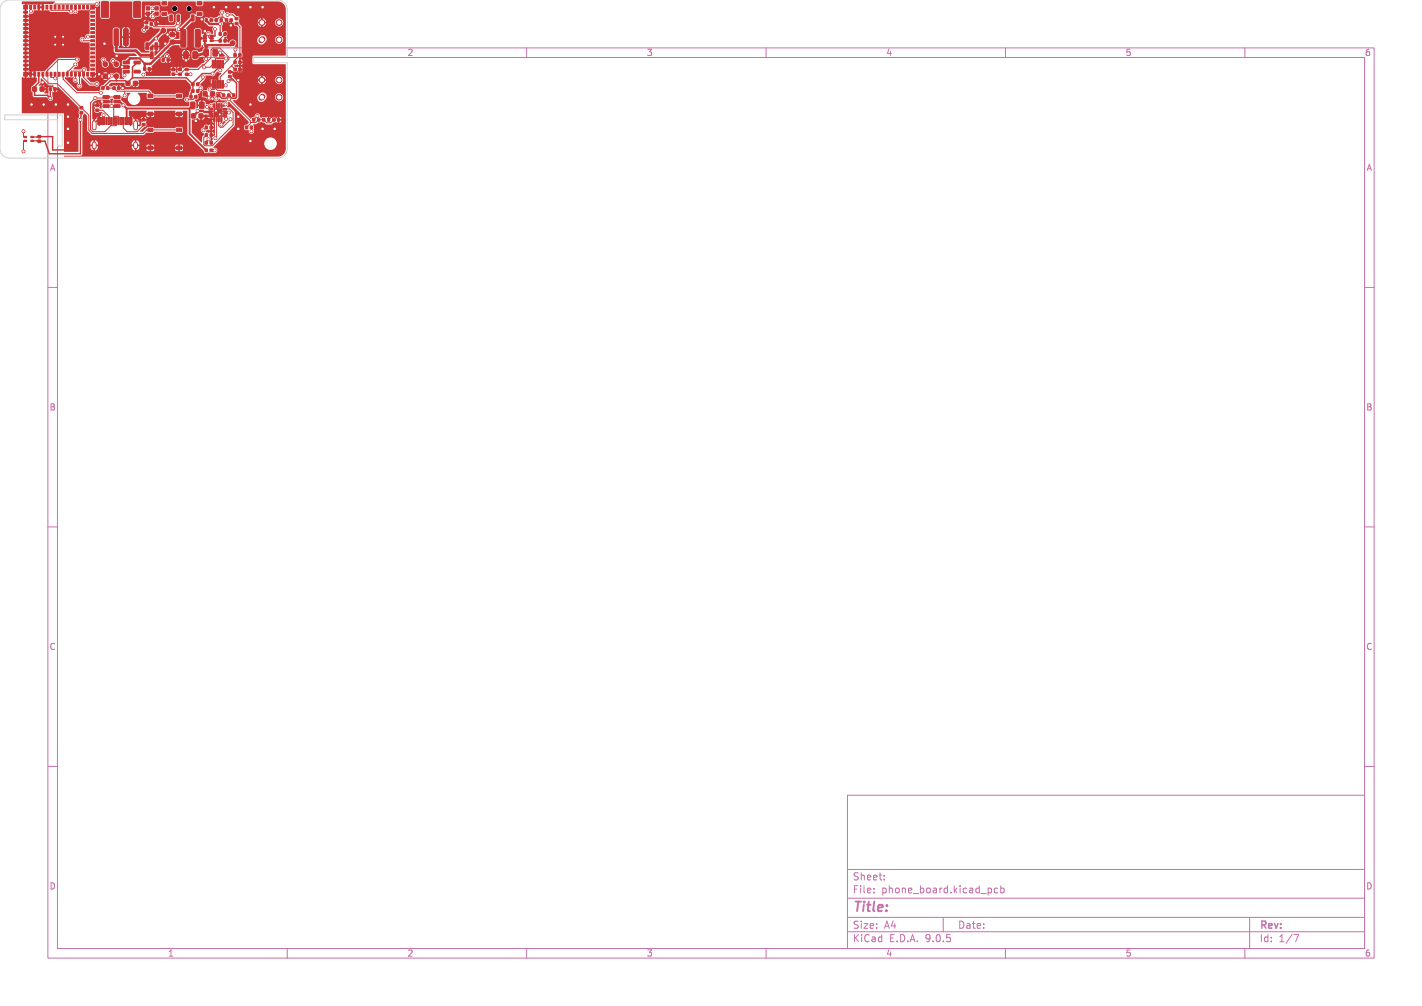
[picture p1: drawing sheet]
<svg xmlns="http://www.w3.org/2000/svg" width="297mm" height="210mm" viewBox="0 0 297 210" stroke-linecap="round" stroke-linejoin="round" font-family="sans-serif">
<defs><g id="words">
<text font-size="2.8" fill="#c872ab" x="178" y="190.9">Title:</text>
<g font-size="2.1" fill="#c872ab">
<text x="178" y="184">Sheet:</text>
<text x="178" y="186.7">File:</text>
<text x="184.1" y="186.7">phone_board.kicad_pcb</text>
<text x="178" y="196.9">KiCad</text>
<text x="178" y="194.1">Size:</text>
<text x="184.7" y="194.1">A4</text>
<text x="185.7" y="196.9">E.D.A.</text>
<text x="193.3" y="196.9">9.0.5</text>
<text x="200" y="194.1">Date:</text>
<text x="263" y="194.3">Rev:</text>
<text x="263" y="196.9">Id:</text>
<text x="267.1" y="196.9">1/7</text>
</g>
<text font-size="1.8" fill="#fff" x="35" y="11.9">1</text>
<g font-size="1.8" fill="#c872ab">
<text x="85" y="11.9">2</text>
<text x="135" y="11.9">3</text>
<text x="185" y="11.9">4</text>
<text x="235" y="11.9">5</text>
<text x="285" y="11.9">6</text>
<text x="10.3" y="35.9">A</text>
<text x="285.4" y="35.9">A</text>
<text x="10.3" y="85.9">B</text>
<text x="285.3" y="85.9">B</text>
<text x="10.3" y="135.9">C</text>
<text x="285.3" y="135.9">C</text>
<text x="10.3" y="185.9">D</text>
<text x="285.3" y="185.9">D</text>
<text x="35" y="199.9">1</text>
<text x="85" y="199.9">2</text>
<text x="135" y="199.9">3</text>
<text x="185" y="199.9">4</text>
<text x="235" y="199.9">5</text>
<text x="285" y="199.9">6</text>
</g>
</g></defs>
<g fill="none" stroke="#c872ab" stroke-width=".21">
<path d="M10 10h277v190h-277zM12 12h273v186h-273zM60 10v2M110 10v2M160 10v2M210 10v2M260 10v2M10 60h2M285 60h2M10 110h2M285 110h2M10 160h2"/>
<path d="M177 166h108v32h-108zM285 160h2M60 198v2M110 198v2M160 198v2M177 194.5h108M177 191.5h108M177 187.5h108M177 181.5h108M182.5 186.3v.1M182.5 185.5v.1M184.7 183.6v.1"/>
<path d="M184.7 182.8v.1M197 191.5v3M207 185.5l.1 .2-.1 .6M208.4 185.5l-.4-.1-.3 .3 .1 .6h.6M209 185.5l.5-.1 .2 .3-.1 .6h-.6M209 184.9v1.5M210 198v2M260 198v2M261 191.5v6.5M270.2 195.1h1l-.6 1.5"/>
</g>
<g fill="#c83434" stroke="#c83434" stroke-width=".21">
<path d="M40 3.1l.5 .1v1.2l-.5-.1z"/>
<path d="M37 3.1l.5 .1v1.2l-.5-.1z"/>
<path d="M35.5 3.1l.5 .1v1.2l-.5-.1z"/>
<path d="M41.2 2.6h.9l.1 .5-.9 .1z"/>
<path d="M41.2 .4h.9l.1 .5-.9 .1z"/>
<path d="M33.9 2.6h.8l.1 .5-.9 .1z"/>
<path d="M33.9 .4h.8l.1 .5-.9 .1z"/>
<path d="M6.8 18.2h.8v.8h-.8z"/>
<path d="M8.4 18.2h.8v.8h-.8z"/>
<path d="M40.1 17.3h.4v.6h-.4z"/>
<path d="M41.1 17.3h.4v.6h-.4z"/>
<path d="M42.4 19.2h.8v.8h-.8z"/>
<path d="M44 19.2h.8v.8h-.8z"/>
<path d="M42.9 29.5h.4v.6h-.4z"/>
<path d="M43.9 29.5h.4v.6h-.4z"/>
<path d="M7.9 29.2h.6v.5h-.6z"/>
<path d="M7.9 28.3h.6v.5h-.6z"/>
<path d="M45.8 6.8h.4v.6h-.4z"/>
<path d="M46.8 6.8h.4v.6h-.4z"/>
<path d="M26.3 17h.8v.8h-.8z"/>
<path d="M27.9 17h.8v.8h-.8z"/>
<path d="M43.6 22.6h.9v.2l-.8 .1z"/>
<path d="M43.6 23.1h.9v.2l-.8 .1z"/>
<path d="M43.6 23.6h.9v.2l-.8 .1z"/>
<path d="M43.6 24.1h.9v.2l-.8 .1z"/>
<path d="M44.6 24.5h.3l-.1 .9-.2-.1z"/>
<path d="M45.1 24.5h.3l-.1 .9-.2-.1z"/>
<path d="M45.6 24.5h.3l-.1 .9-.2-.1z"/>
<path d="M46.1 24.5h.3l-.1 .9-.2-.1z"/>
<path d="M46.5 24.1h.8l.1 .2-.9 .1z"/>
<path d="M46.5 23.6h.8l.1 .2-.9 .1z"/>
<path d="M46.5 23.1h.8l.1 .2-.9 .1z"/>
<path d="M46.5 22.6h.8l.1 .2-.9 .1z"/>
<path d="M46.1 21.6l.3 .1-.1 .8h-.2z"/>
<path d="M45.6 21.6l.3 .1-.1 .8h-.2z"/>
<path d="M45.1 21.6l.3 .1-.1 .8h-.2z"/>
<path d="M44.6 21.6l.3 .1-.1 .8h-.2z"/>
<path d="M44.7 22.7h1.6v1.6h-1.6z"/>
<path d="M20 22.8h.6v.4h-.6z"/>
<path d="M20 21.8h.6v.4h-.6z"/>
<path d="M10.3 18.3h.5v.6h-.5z"/>
<path d="M11.2 18.3h.5v.6h-.5z"/>
<path d="M39.7 19.9h.4v.6h-.4z"/>
<path d="M40.7 19.9h.4v.6h-.4z"/>
<path d="M42.9 26.3h.4v.6h-.4z"/>
<path d="M43.9 26.3h.4v.6h-.4z"/>
<path d="M20.4 24.5h.6v1.5h-.6z"/>
<path d="M21.2 24.5h.6v1.5h-.6z"/>
<path d="M22.6 24.5h.3v1.5h-.3z"/>
<path d="M23.6 24.5h.3v1.5h-.3z"/>
<path d="M24.1 24.5h.3v1.5h-.3z"/>
<path d="M25.1 24.5h.3v1.5h-.3z"/>
<path d="M26.1 24.5h.6v1.5h-.6z"/>
<path d="M26.9 24.5h.7v1.5h-.7z"/>
<path d="M25.6 24.5h.3v1.5h-.3z"/>
<path d="M24.6 24.5h.3v1.5h-.3z"/>
<path d="M23.1 24.5h.3v1.5h-.3z"/>
<path d="M22.1 24.5h.3v1.5h-.3z"/>
<path d="M47.6 19.6h.4v.6h-.4z"/>
<path d="M48.6 19.6h.4v.6h-.4z"/>
<path d="M6.2 15.1h.4v.8h-.4z"/>
<path d="M7 15.1h.4v.8h-.4z"/>
<path d="M7.9 15.1h.4v.8h-.4z"/>
<path d="M8.7 15.1h.5v.8h-.5z"/>
<path d="M9.6 15.1h.4v.8h-.4z"/>
<path d="M10.5 15.1h.3v.8h-.3z"/>
<path d="M11.3 15.1h.4v.8h-.4z"/>
<path d="M12.1 15.1h.4v.8h-.4z"/>
<path d="M13 15.1h.4v.8h-.4z"/>
<path d="M13.8 15.1h.5v.8h-.5z"/>
<path d="M14.7 15.1h.4v.8h-.4z"/>
<path d="M15.6 15.1h.3v.8h-.3z"/>
<path d="M16.4 15.1h.4v.8h-.4z"/>
<path d="M17.2 15.1h.4v.8h-.4z"/>
<path d="M18.1 15.1h.4v.8h-.4z"/>
<path d="M18.9 14.3h.8v.4h-.8z"/>
<path d="M18.9 13.4h.8v.4h-.8z"/>
<path d="M18.9 12.6h.8v.4h-.8z"/>
<path d="M18.9 11.7h.8v.4h-.8z"/>
<path d="M18.9 10.9h.8v.4h-.8z"/>
<path d="M18.9 10h.8v.4h-.8z"/>
<path d="M18.9 9.2h.8v.4h-.8z"/>
<path d="M18.9 8.3h.8v.4h-.8z"/>
<path d="M18.9 7.5h.8v.4h-.8z"/>
<path d="M18.9 6.6h.8v.4h-.8z"/>
<path d="M18.9 5.8h.8v.4h-.8z"/>
<path d="M18.9 4.9h.8v.4h-.8z"/>
<path d="M18.9 4.1h.8v.4h-.8z"/>
<path d="M18.9 3.2h.8v.4h-.8z"/>
<path d="M18.9 2.4h.8v.4h-.8z"/>
<path d="M18.1 1.1h.4v.8h-.4z"/>
<path d="M17.2 1.1h.4v.8h-.4z"/>
<path d="M16.4 1.1h.4v.8h-.4z"/>
<path d="M15.6 1.1h.3v.8h-.3z"/>
<path d="M14.7 1.1h.4v.8h-.4z"/>
<path d="M13.8 1.1h.5v.8h-.5z"/>
<path d="M13 1.1h.4v.8h-.4z"/>
<path d="M12.1 1.1h.4v.8h-.4z"/>
<path d="M11.3 1.1h.4v.8h-.4z"/>
<path d="M10.5 1.1h.3v.8h-.3z"/>
<path d="M9.6 1.1h.4v.8h-.4z"/>
<path d="M8.7 1.1h.5v.8h-.5z"/>
<path d="M7.9 1.1h.4v.8h-.4z"/>
<path d="M7 1.1h.4v.8h-.4z"/>
<path d="M6.2 1.1h.4v.8h-.4z"/>
<path d="M4.9 2.4h.8v.4h-.8z"/>
<path d="M4.9 3.2h.8v.4h-.8z"/>
<path d="M4.9 4.1h.8v.4h-.8z"/>
<path d="M4.9 4.9h.8v.4h-.8z"/>
<path d="M4.9 5.8h.8v.4h-.8z"/>
<path d="M4.9 6.6h.8v.4h-.8z"/>
<path d="M4.9 7.5h.8v.4h-.8z"/>
<path d="M4.9 8.3h.8v.4h-.8z"/>
<path d="M4.9 9.2h.8v.4h-.8z"/>
<path d="M4.9 10h.8v.4h-.8z"/>
<path d="M4.9 10.9h.8v.4h-.8z"/>
<path d="M4.9 11.7h.8v.4h-.8z"/>
<path d="M4.9 12.6h.8v.4h-.8z"/>
<path d="M4.9 13.4h.8v.4h-.8z"/>
<path d="M4.9 14.3h.8v.4h-.8z"/>
<path d="M10.1 9.6h1.2v1.2h-.8l-.4-.4z"/>
<path d="M11.8 9.6h1.2v1.2h-1.2z"/>
<path d="M13.4 9.6h1.2v1.2h-1.2z"/>
<path d="M10.1 7.9h1.2v1.2h-1.2z"/>
<path d="M11.8 7.9h1.2v1.2h-1.2z"/>
<path d="M13.4 7.9h1.2v1.2h-1.2z"/>
<path d="M10.1 6.3h1.2v1.2h-1.2z"/>
<path d="M11.8 6.3h1.2v1.2h-1.2z"/>
<path d="M13.4 6.3h1.2v1.2h-1.2z"/>
<path d="M4.9 15.1h.8v.8h-.8z"/>
<path d="M18.9 15.1h.8v.8h-.8z"/>
<path d="M18.9 1.1h.8v.8h-.8z"/>
<path d="M4.9 1.1h.8v.8h-.8z"/>
<path d="M47.1 3.9h.5v.6h-.5z"/>
<path d="M48 3.9h.5v.6h-.5z"/>
<path d="M37.3 15.3h.6v.4h-.6z"/>
<path d="M37.3 14.3h.6v.4h-.6z"/>
<path d="M23.6 18.1h.5v.6h-.5z"/>
<path d="M24.5 18.1h.5v.6h-.5z"/>
<path d="M52.8 24.7h.4v.6h-.4z"/>
<path d="M53.8 24.7h.4v.6h-.4z"/>
<path d="M5 28.5h.5v.3h-.5z"/>
<path d="M5 29.3h.5v.3h-.5z"/>
<path d="M6.4 29.3h.5v.3h-.5z"/>
<path d="M6.4 28.5h.5v.3h-.5z"/>
<path d="M42.9 27.9h.4v.6h-.4z"/>
<path d="M43.9 27.9h.4v.6h-.4z"/>
<path d="M29.7 25.8h.6v.4h-.6z"/>
<path d="M29.7 24.8h.6v.4h-.6z"/>
<path d="M42.9 3.9h.4v.6h-.4z"/>
<path d="M43.9 3.9h.4v.6h-.4z"/>
<path d="M45.8 8.2h.4v.6h-.4z"/>
<path d="M46.8 8.2h.4v.6h-.4z"/>
<path d="M48.9 11.2h.4v.6h-.4z"/>
<path d="M49.9 11.2h.4v.6h-.4z"/>
<path d="M33.9 12.2h.4v.6h-.4z"/>
<path d="M34.9 12.2h.4v.6h-.4z"/>
<path d="M40.3 10.8h.7l.2 .1v1.1l-.1 .2h-.6l-.2-.1z"/>
<path d="M38.4 10.8h.7l.2 .1v1.1l-.1 .2h-.6l-.2-.1z"/>
<path d="M40 23.8h.8v.8h-.8z"/>
<path d="M41.6 23.8h.8v.8h-.8z"/>
<path d="M30 14.1h.5v.6h-.5z"/>
<path d="M30.9 14.1h.5v.6h-.5z"/>
<path d="M35.6 8.4h.8v.8h-.8z"/>
<path d="M35.6 6.8h.8v.8h-.8z"/>
<path d="M30.9 26.8h1v.7h-1z"/>
<path d="M36.9 26.8h1v.7h-1z"/>
<path d="M30.9 30.5h1v.8h-1z"/>
<path d="M36.9 30.5h1v.8h-1z"/>
<path d="M47.7 15.7h.6v.5h-.6z"/>
<path d="M47.7 14.8h.6v.5h-.6z"/>
<path d="M38.7 15.3h.6v.4h-.6z"/>
<path d="M38.7 14.3h.6v.4h-.6z"/>
<path d="M30.9 19.7h1v.7h-1z"/>
<path d="M36.9 19.7h1v.7h-1z"/>
<path d="M30.9 23.4h1v.8h-1z"/>
<path d="M36.9 23.4h1v.8h-1z"/>
<path d="M37.8 6.2h.8l.2 .1v3.3l-.1 .2-.7 .1-.2-.2z"/>
<path d="M40.8 6.2h.8l.2 .1 .1 3.3-.2 .2-.7 .1-.2-.2z"/>
<path d="M43.9 8.4l.6-.1v.3l-.6 .1z"/>
<path d="M43.9 7.9l.6-.1v.3l-.6 .1z"/>
<path d="M43.9 7.4l.6-.1v.3l-.6 .1z"/>
<path d="M42.5 7.4l.6-.1v.3l-.6 .1z"/>
<path d="M42.5 7.9l.6-.1v.3l-.6 .1z"/>
<path d="M42.5 8.4l.6-.1v.3l-.6 .1z"/>
<path d="M48.9 14.2h.5v.6h-.5z"/>
<path d="M49.8 14.2h.5v.6h-.5z"/>
<path d="M54.9 24.7h.4v.6h-.4z"/>
<path d="M55.9 24.7h.4v.6h-.4z"/>
<path d="M57 24.7h.5v.6h-.5z"/>
<path d="M57.9 24.7h.5v.6h-.5z"/>
<path d="M30.3 5.4h.6v.5h-.6z"/>
<path d="M30.3 4.5h.6v.5h-.6z"/>
<path d="M21.5 20h1.2l.1 .5h-1.2z"/>
<path d="M21.5 20.9h1.2l.1 .5-1.2 .1z"/>
<path d="M21.5 21.9h1.2l.1 .5h-1.2z"/>
<path d="M23.8 21.9h1.2l.1 .5h-1.2z"/>
<path d="M23.8 20.9h1.2l.1 .5-1.2 .1z"/>
<path d="M23.8 20h1.2l.1 .5h-1.2z"/>
<path d="M35.9 15.2h.6v.5h-.6z"/>
<path d="M35.9 14.3h.6v.5h-.6z"/>
<path d="M32.4 9h.5v1.4l-.5-.1z"/>
<path d="M30.5 9h.5v1.4l-.5-.1z"/>
<path d="M31.4 10.8l.6 .1-.1 1.4-.5-.1z"/>
<path d="M30.5 1.4h.7v.7h-.7z"/>
<path d="M30.5 2.5h.7v.7h-.7z"/>
<path d="M32.4 2.5h.7v.7h-.7z"/>
<path d="M32.4 1.4h.7v.7h-.7z"/>
<path d="M44.4 16.8l.3 .1-.1 1.5-.3-.1z"/>
<path d="M44.9 16.8l.3 .1-.1 1.5-.3-.1z"/>
<path d="M45.4 16.8l.3 .1-.1 1.5-.3-.1z"/>
<path d="M45.9 16.8l.3 .1-.1 1.5-.3-.1z"/>
<path d="M46.4 16.8l.3 .1-.1 1.5-.3-.1z"/>
<path d="M46.4 12.6l.3 .1-.1 1.5-.3-.1z"/>
<path d="M45.9 12.6l.3 .1-.1 1.5-.3-.1z"/>
<path d="M45.4 12.6l.3 .1-.1 1.5-.3-.1z"/>
<path d="M44.9 12.6l.3 .1-.1 1.5-.3-.1z"/>
<path d="M44.4 12.6l.3 .1-.1 1.5-.3-.1z"/>
<path d="M42.9 31.1h.4v.6h-.4z"/>
<path d="M43.9 31.1h.4v.6h-.4z"/>
<path d="M48.9 12.7h.4v.6h-.4z"/>
<path d="M49.9 12.7h.4v.6h-.4z"/>
<path d="M25.7 12.8h1.2l.1 .5h-1.2z"/>
<path d="M25.7 13.7h1.2l.1 .5-1.2 .1z"/>
<path d="M25.7 14.7h1.2l.1 .5h-1.2z"/>
<path d="M28 14.7h1.2l.1 .5h-1.2z"/>
<path d="M28 12.8h1.2l.1 .5h-1.2z"/>
<path d="M49.1 4.7h.6v.4h-.6z"/>
<path d="M49.1 3.7h.6v.4h-.6z"/>
<path d="M25.9 6.1l.6-.1 .3 .2v3.1l-.2 .2h-.6l-.2-.2z"/>
<path d="M23.9 6.1l.6-.1 .3 .2v3.1l-.2 .2h-.6l-.2-.2z"/>
<path d="M28 .4l1.1-.1 .3 .2v3l-.2 .2h-1l-.3-.2z"/>
<path d="M21.3 .4l1.1-.1 .3 .2v3l-.2 .2h-1.1l-.2-.2z"/>
<path d="M45 3.9h.4v.6h-.4z"/>
<path d="M46 3.9h.4v.6h-.4z"/>
<path d="M31.4 4.7h.4v.6h-.4z"/>
<path d="M32.4 4.7h.4v.6h-.4z"/>
<path d="M45.5 19.6h.4v.6h-.4z"/>
<path d="M46.5 19.6h.4v.6h-.4z"/>
<path d="M16.7 23.3h.6v.4h-.6z"/>
<path d="M16.7 22.3h.6v.4h-.6z"/>
<path d="M51.3 26.3h.4v.6h-.4z"/>
<path d="M52.3 26.3h.4v.6h-.4z"/>
<path d="M39.8 21.3h.7l.2 .1v1.1l-.1 .2h-.6l-.2-.1z"/>
<path d="M41.7 21.3h.7l.2 .1v1.1l-.1 .2h-.6l-.2-.1z"/>
<path d="M42.6 10.3h.7l.2 .1 .1 1.1-.2 .2h-.6l-.2-.1z"/>
<path d="M44.5 10.3h.7l.2 .1 .1 1.1-.2 .2h-.6l-.2-.1z"/>
<path d="M21.3 18.1h.4v.6h-.4z"/>
<path d="M22.3 18.1h.4v.6h-.4z"/>
<path d="M40.1 18.7h.4v.6h-.4z"/>
<path d="M41.1 18.7h.4v.6h-.4z"/>
<circle cx="34.1" cy="6.4" r=".5"/>
<circle cx="22" cy="15.9" r=".5"/>
<circle cx="58.3" cy="8.3" r=".6"/>
<circle cx="58.3" cy="4.7" r=".6"/>
<circle cx="54.7" cy="4.7" r=".6"/>
<circle cx="22" cy="13.4" r=".5"/>
<circle cx="24.3" cy="15.9" r=".5"/>
<circle cx="58.3" cy="20.3" r=".6"/>
<circle cx="58.3" cy="16.7" r=".6"/>
<circle cx="54.7" cy="16.7" r=".6"/>
<circle cx="48.6" cy="9" r=".5"/>
<circle cx="24.3" cy="13.4" r=".5"/>
<circle cx="11.7" cy="21.8" r=".3"/>
<circle cx="46.3" cy="26" r=".3"/>
<circle cx="44.4" cy="20.6" r=".3"/>
<circle cx="11.5" cy="7.7" r=".25"/>
<circle cx="34.5" cy="9.1" r=".3"/>
<circle cx="13.2" cy="9.3" r=".25"/>
<circle cx="45.1" cy="23.1" r=".25"/>
<circle cx="54.8" cy="26.9" r=".3"/>
<circle cx="6.6" cy="21.8" r=".3"/>
<circle cx="38.9" cy="12.6" r=".3"/>
<circle cx="48.2" cy="5.3" r=".3"/>
<circle cx="49.8" cy="24.4" r=".3"/>
<circle cx="49.8" cy="26.9" r=".3"/>
<circle cx="46" cy="11" r=".3"/>
<circle cx="24.4" cy="11.7" r=".3"/>
<circle cx="14.2" cy="26.9" r=".3"/>
<circle cx="11.5" cy="9.3" r=".25"/>
<circle cx="42.1" cy="4" r=".3"/>
<circle cx="49.8" cy="1.5" r=".3"/>
<circle cx="9.1" cy="21.8" r=".3"/>
<circle cx="54.8" cy="1.5" r=".3"/>
<circle cx="35" cy="7.2" r=".3"/>
<circle cx="49.8" cy="16.7" r=".3"/>
<circle cx="14.2" cy="21.8" r=".3"/>
<circle cx="45.9" cy="23.9" r=".25"/>
<circle cx="25.5" cy="14" r=".3"/>
<circle cx="40.9" cy="25.2" r=".3"/>
<circle cx="57.4" cy="26.9" r=".3"/>
<circle cx="21.3" cy="21.2" r=".3"/>
<circle cx="52.3" cy="29.4" r=".3"/>
<circle cx="20.7" cy="15.5" r=".3"/>
<circle cx="47.2" cy="1.5" r=".3"/>
<circle cx="44.7" cy="1.5" r=".3"/>
<circle cx="25.6" cy="18.4" r=".3"/>
<circle cx="52.3" cy="21.8" r=".3"/>
<circle cx="14.2" cy="24.4" r=".3"/>
<circle cx="52.3" cy="1.5" r=".3"/>
<circle cx="21.8" cy="9.1" r=".3"/>
<circle cx="42.8" cy="6.5" r=".3"/>
<circle cx="8.9" cy="17.2" r=".3"/>
<circle cx="14.2" cy="29.8" r=".3"/>
<circle cx="13.2" cy="7.7" r=".25"/>
<circle cx="21.6" cy="24" r=".3"/>
<circle cx="47.1" cy="21.8" r=".3"/>
<circle cx="25.8" cy="22" r=".3"/>
<circle cx="23.3" cy="22.1" r=".3"/>
<circle cx="18.4" cy="7.6" r=".3"/>
<circle cx="17.2" cy="8.3" r=".3"/>
<circle cx="19.9" cy="20.5" r=".3"/>
<circle cx="42.5" cy="27.2" r=".3"/>
<circle cx="43.2" cy="22.3" r=".3"/>
<circle cx="32.6" cy="8" r=".3"/>
<circle cx="41.3" cy="23.1" r=".3"/>
<circle cx="39.8" cy="15.5" r=".3"/>
<circle cx="44.8" cy="31.4" r=".3"/>
<circle cx="45" cy="28.8" r=".3"/>
<circle cx="48.1" cy="24.9" r=".3"/>
<circle cx="42.4" cy="16.1" r=".3"/>
<circle cx="15.7" cy="13.5" r=".3"/>
<circle cx="21.1" cy="19.4" r=".3"/>
<circle cx="41.9" cy="18.4" r=".3"/>
<circle cx="47.2" cy="24.8" r=".3"/>
<circle cx="44.9" cy="6.1" r=".3"/>
<circle cx="43.6" cy="20.4" r=".3"/>
<circle cx="47.8" cy="23.5" r=".3"/>
<circle cx="37.3" cy="6.1" r=".3"/>
<circle cx="43.5" cy="29.1" r=".3"/>
<circle cx="44.2" cy="22.1" r=".3"/>
<circle cx="30.1" cy="6.3" r=".3"/>
<circle cx="31.8" cy="1.8" r=".3"/>
<circle cx="10.5" cy="20.5" r=".3"/>
<circle cx="16.8" cy="25" r=".3"/>
<circle cx="44.4" cy="15.4" r=".3"/>
<circle cx="23.3" cy="15.8" r=".3"/>
<circle cx="47.7" cy="17" r=".3"/>
<circle cx="29.9" cy="15.6" r=".3"/>
<circle cx="26" cy="15.7" r=".3"/>
<circle cx="37.2" cy="4.9" r=".3"/>
<circle cx="17.6" cy="14.6" r=".3"/>
<circle cx="43.5" cy="7.1" r=".3"/>
<circle cx="46" cy="5" r=".3"/>
<circle cx="43" cy="12.3" r=".3"/>
<circle cx="16.1" cy="12.4" r=".3"/>
<circle cx="47.5" cy="3.1" r=".3"/>
<circle cx="52.5" cy="27.4" r=".3"/>
<circle cx="11.6" cy="16.4" r=".3"/>
<circle cx="47.2" cy="12.2" r=".3"/>
<circle cx="45.2" cy="20.6" r=".3"/>
<circle cx="4.9" cy="27.4" r=".3"/>
<circle cx="15.7" cy="16.7" r=".3"/>
<circle cx="4.9" cy="31.6" r=".3"/>
<circle cx="16.6" cy="17.9" r=".3"/>
<circle cx="39" cy="20.8" r=".3"/>
<circle cx="42.6" cy="14" r=".3"/>
<circle cx="43.8" cy="18.7" r=".3"/>
<circle cx="20.2" cy="17.5" r=".3"/>
<circle cx="31.9" cy="3.4" r=".3"/>
<circle cx="15.7" cy="2.4" r=".3"/>
<circle cx="20.2" cy=".8" r=".3"/>
<circle cx="21.6" cy="12.4" r=".3"/>
<circle cx="14.8" cy="2.4" r=".3"/>
<circle cx="23.6" cy="12.7" r=".3"/>
<circle cx="26" cy="19.9" r=".3"/>
<circle cx="6.5" cy="2.4" r=".3"/>
<circle cx="49.2" cy="10.3" r=".3"/>
<circle cx="53.8" cy="24.2" r=".3"/>
<circle cx="47.1" cy="17.8" r=".3"/>
<circle cx="47.8" cy="20.7" r=".3"/>
<circle cx="46" cy="14.7" r=".3"/>
<circle cx="46.4" cy="2.6" r=".3"/>
</g>
<path d="M19.7 25.6v1.1M19.7 30.1v.6M28.3 25.6v1.1M28.3 30.1v.6" fill="none" stroke="#c83434" stroke-width="1"/>
<path d="M54.8 8.2l-.2 .2M54.8 20.2l-.2 .2" fill="none" stroke="#c83434" stroke-width="1.2"/>
<g fill="none" stroke="#c83434" stroke-width=".3">
<path d="M8.1 15.5v1.7l-.9 .9v1.8h2.7l.6 .6v-1.9M19.3 15.5h1.4M23.3 15.8l1 .1v1M24.8 18.4h.8M25.5 14h.9M27.7 16.2l-1 1v.2l-.5-.5h-3.2l-1.5 1.5M27.7 16.2h11.2l1.4 1.4v1.4l-.4 .4v.8M28.6 13.1l-.9 .9v2.2M30.6 5.7l-.5 .6M31.8 1.8h.9M44.4 19.6v1M44.9 6.1v1.4h-.7"/>
<path d="M45.5 13.4v.9l-1.1 1.1h-2.1l-2.1 2.1M48 16l1.4 1.4v2.9l-.2 .2h-.8l-.6-.6-.7 .7h-.8l-.6-.7M48.7 16.7h-.7l-.3 .3M8.2 28.5h2.8v2.8h2.6l.6-.6v-.9M17 23.5l-.2 1.5v7.1h-6.5l-.9-2.6h-1.2M21.3 21.2h.9M46.3 24.9v1.1"/>
</g>
<g fill="none" stroke="#c83434" stroke-width=".21">
<path d="M5.4 8.5h8.6M6.1 15.2h.3M6.1 15.2l-.1 .3h-.6M6.1 14.5v.7M6.4 14.8h.9v.7M6.4 1.5l.1 .9M6.4 14.8v.7M8.1 .8h.1M8.1 .8v.7M8.8 18.6l.5-.6h1.6l.6 .6M8.9 1.5v-.7h-3.5v13.7h.6l.4 .3M8.9 15.5v.7l1.4 1.3h1.7l6.5 6.5v3.2l.7 .7h10.7l.7-.8h6.8"/>
<path d="M10.7 15.5v.7h.6l.3 .2M10.7 1.5v.7h3.9l.2 .2M11.5 6.9v1.6M11.5 9.3h-.8v.9M13.2 9.3v.9M13.2 15.5v1l2.8 2.9h5.1M14 10.2h-7.1l-.9 .9h-.6M15.7 13.5l-1.4 1.3h-.3v.7M15.8 1.5v.9M15.8 15.5v1.2M16.1 12.4h-3.9l-2.4 2.4v.7M16.6 15.5v2.4"/>
<path d="M17.2 8.3l.2 .2h1.9M17.4 15.5v.7l1.4 1.3h1.4M17.6 14.6l-.3 .2h-2.4v.7M18.4 7.7h.9M19.3 1.5l-4.4 4.5h-.9v.9h-5.4l-2.6-2.6h-.6M20.2 .8h-8.7v.7M20.7 15.5h.9l.4 .4M21.6 12.4v.6l.4 .4M22.5 18.4h1.3l.7 .6h6.5l.4 .4v.6h6M23.6 12.7l.7 .7M24.8 18.4h.1M26 19v.9"/>
<path d="M26.4 15l-.4 .3v.4M28.3 17.4l-1 1h-1.7M30.9 2.9v1.5M30.9 4.4l-.3 .3h-1.3l-3 3.1M30.9 4.4h1.1l.6 .6M32.7 2.9h-.6v.3l-.2 .2M34.9 11.7l-.8 .8M36.2 14.5h.1M37.2 3.8v1l-.8 .8h-4.2l-.6-.6M38.8 12.6v.6l-1.2 1.3h-6.3l-.1-.1M41.4 14.5h-2.8l-1 1h-1.4M41.4 14.5h.1"/>
<path d="M41.9 18.4l-.6 .6M42.4 16.1v.4l-1.1 1.1M43.5 7.1v.6l.3 .3h.4M44.1 4.2h1.1l.6-.6h.9l.6 .6M44.5 13.4l-.7 .6h-1.2M45 18.4l.5 .5h2.3l1 1M45 17.6v.8M45 18.4l-.3 .3h-.9M45.5 17.6v-.8l-.2-.3h-.6l-.2 .3v.8l-.5 .5h-1.1l-.8 1v1.6M46 13.4v1.3M46.2 4.2l.6 .6h.9l.6-.6M46.4 2.6v1"/>
<path d="M46.5 13.4h.3l1-1v-.5l-1.9-1.9h-1.4l-.4 .4v1.7l-1.5 1.4h-.2l-1 1M46.5 17.6l.2 .2h.4M46.7 19.9l-.6-.6h-.8l-.1 .2v1.1M47 7.1l-1 1v.4h-1.8M47.2 12.2h-2.2v1.2M47.5 3.1h1.1l.8 .8M47.6 4.8v3.1l-.6 .6M48.4 13.7l.7 .8M49.2 10.3l-.1 1.2M49.4 4.9l.7 .7M50.1 14.5l2.2 2.2h2.4M50.1 5.6h.1"/>
<path d="M50.1 13v1.5l-.6 .6-1.5-.1M50.1 5.6v5.9l-1 1v.5l-3.1 3.1v1.5M4.9 27.4v1.2h.4M5.3 29.4h-.4v2.2M20.3 23h1.2l1.3 1.3v1M20.8 25.3v-1h-.5l-.6 .6v1.3M21.3 21.2h-.2l-.8 .8M22.2 22.2h2.2M23.2 25.3v.8M23.3 22.1v.1M23.7 24.3h1l.1 1M23.7 22.2v3.1"/>
<path d="M24.2 25.3v.9l-1-.1M24.4 20.3h-2.2l-.2 .2h-2.1l-1 1v5.5l.5 .5h2.5l1.3-1.4M25.7 25.3v1.4l.9 .8h2l1.4-1.5M27.3 25.3v-1h.4l.6 .6v1.3M28.3 30.4v1h1.8l.5-.5h6.8M37.4 23.8h-6v.6l-.6 .6h-.8l-.3 .3h-1.4M40.9 20.2l-.6 .6h-1.3M42.1 20.7v1.3M43.1 26.6l-.6 .6M43.2 22.3h.4l.5 .5M43.5 29.1l-.4 .4v.3M44.1 24.3l.6 .6"/>
<path d="M44.1 26.6v3.2M44.1 31.4h.7M44.1 31.4h.1M44.2 22.1h.5M44.4 20.6l-.7 .7-.5-.6h-1.1M44.4 20.6h.1M45.3 22.1v.9l-.2 .1 .4 .4M45.3 24.9v3.7l-.3 .2M45.9 23.9l-.3 .3h-3.6M46.3 24.9h.1M46.9 24.3v.2l.3 .3M46.9 22.8h1.1l.7 .7v2.6l-4.3 4.3h-1.6l-.2-.2v-1.5l.5-.5"/>
<path d="M47.8 20.7l4.5 4.6v.5l-.8 .8M48.1 24.9l-1.6 1.7h-.5l-.3-.4v-1.3M52.5 26.6v.8M53.8 24.2l-.8 .8M56.1 25l.6-.6h.9l.6 .6M57.2 25l-.6 .6h-.9l-.6-.6h-1.1l-.6 .6h-1.1"/>
</g>
<path d="M46 5v2.1M6.7 29.4l1.5 .1M8.2 28.5l-1.5 .1M44.1 23.3v.4M44.1 23.7v.1M46.9 23.3v.5" fill="none" stroke="#c83434" stroke-width=".25"/>
<path d="M35 7.2h1M37.3 6.1l1 .5M38.8 11.5v1.1M43 11v1.3M44.9 11h1.1M21.6 24l-.1 1.3M24.4 21.2h.6l1.4 1.5M26.4 22.7h13.2M26.4 22.7v2.6M39.6 22.7v5.2l3.5 3.5M40.3 22l-.7 .7M47.1 21.8l-.3 .3h-.5" fill="none" stroke="#c83434" stroke-width=".4"/>
<path d="M41.9 8h.9M42.8 6.5v1M42.8 8.5v.7" fill="none" stroke="#c83434" stroke-width=".35"/>
<g fill="none" stroke="#c83434" stroke-width=".5">
<path d="M28.5 12.2h-1.3l-.8 .9M30.3 13.3l-.1 1.1M30.3 13.3h.1M31.7 11.5h.1M34.1 6.4l-1.5 1.5v.1h-.2l-1.7 1.7M36 8.8l-4.5 4.5h-1.2M38.3 6.6v2.2M39 15.5h.8M39.8 15.5h.1M40.3 3.8l-2.4 2.3h-.6M42.8 19.6l.8 .8M43.1 4.2l.7 .8h2.2"/>
<path d="M48.6 9l-.4 .4h-4.8l-.4 .4M41.3 23.1l.1 .1M42.2 23.2h-.8l-1 1M42.6 23.4h1.5M43.6 20.4h.1M44.1 23.7h.1M46.9 23.5h.9"/>
</g>
<path d="M28.5 12.2h.6l1.2 1.1M42.2 23.2l.4 .2" fill="none" stroke="#c83434" stroke-width=".38"/>
<path d="M36 8.8h2.3M41.3 8h.6" fill="none" stroke="#c83434" stroke-width=".8"/>
<path d="M24.3 7.8v2.8h4.1l.9 .9h2.4M42.8 9.2l.2 .6v1.2l-1.5 .5h-.8" fill="none" stroke="#c83434" stroke-width=".6"/>
<g fill="#c83434">
<path d="M19.4 1.4l.5-.1a.64 .64 0 0 0 .7-.2 .64 .64 0 0 0 0-.8l.4 .1-.1 3.1 .4 .4h1.3l.3-.2 .1-3.4h4.6v3.2l.2 .3 .3 .2 1.3-.1 .2-.3 .1-.6h.5l.1 .4 .4 .1v-.5h-1v-.5h.5v.2h1.3v-.4h.6v.2l-.4 .4-.6 .1v.5h.2a.65 .65 0 0 0 .6 .5 .65 .65 0 0 0 .7-.5l.6-.1 .1-.7h.2l.2 .7 1 .1 .4-.2 .2 1.2 .3 .2 .5-.1 .2-.3v-1.1l-.2-.3-.5-.1-.4 .2-.2-.5-.3-.2h-.9l-.3 .4h-.2v-.4v-.6h2.6a.63 .63 0 0 0 .6 .7 .63 .63 0 0 0 .6-.7h1.8v.2a.63 .63 0 0 0 .9 .4 .63 .63 0 0 0 0-1 .63 .63 0 0 0-.9 .4h-1.8l-.1-.3-.3-.2a.63 .63 0 0 0-.8 .5h-2.6v-.4l-.2-.2-1.6 .2-.2-.2h-.8l-.2 .2-.1 1.2h-.5l-.1-2.1 3.9-.1 .2 .9 1 .1 .4-.3 .1-.7h5.6l.3 .9 1 .1 .3-.3 .1-.7h15.5a1.7 1.7 0 0 1 1.7 1.7v9.6h-6.7l-.3 .3v1.2l.3 .3 6.7 .1v17.5a1.7 1.7 0 0 1-1.7 1.7l-44.6-.1v-.1h3.6l.2-.3v-2.2h1.7v.2h.5v.3h-.5a.81 .81 0 0 0 .6 .9v-.5h.4v.5l.5-.4 .1-.5h-.5v-.3h.5v-.2h7v.2h.5v.3h-.5a.81 .81 0 0 0 .6 .9v-.5h.4v.5l.5-.3h1.6v.3l.3 .2h.3v-.5h.4v.5l.5-.1 .1-.4h4.4l.1 .4 .5 .1v-.5h.4v.5h.3l.3-.2v-.3h-9.2l.1-.6h-.5h2v.2h.6v-.5h.4v.5h.6v-.2h4.4v.2h.6v-.5h.4v.5h.6v-.2l-.3-.3h-1.1l-.2 .3h-4.4l-.3-.3h-1.1l-.2 .3h-2v-.3h.5v-.2l-.2-.5-.4-.2v.5h-.4v-.5l-.4 .2-.2 .5h-7l-.2-.5-.4-.2v.5h-.4v-.5l-.4 .2-.2 .5h-1.7v-4.6l.2-.3v-1.1l.3-.3 .5 .5v3l.9 1h10.9l.6-.5 1.3 .1 .3-.3h4.4l.2 .2 1.1 .1 .2-.2 .1-.9-.3-.2h-1l-.3 .3h-4.4l-.2-.3h-1.1l-1.1 1h-.5v-.2l.8-.7 .4-.2 .1-.6-.2-.3 .2-.3h-1.2l.2 .3-.2 .7-.2 .2-.6-.1v-.3h.5l-.1-.8-.5-.4v.6h-.4v-.6h-.2h1.9v-.4h.4v.4h.4v-.2l-.3-.2h-.5l-.4 .4h-1.5l-.1-.4-.4-.2v2.1h-.1l-.2-.1v-2h-.2v-.2h3.7v.3l.3 .2h.3v-.5h.4v.5l.5-.1 .1-.4h4.4v.3l.3 .2h.3v-.5h.4v.5h.3l.3-.2v-.3h-11.3l.1-.9h3.6v.5h1.6v-.5h4.4v.5h1.6v-.5h.8l.2 5 3.3 3.4 .2 .4 .6 .1a.42 .42 0 0 1 .6 0l.6-.1a.6 .6 0 0 0 .9-.5 .6 .6 0 0 0-.8-.6l.8-.9h9.8v.2a1.3 1.3 0 0 0 2 1 1.3 1.3 0 0 0 0-2.2 1.3 1.3 0 0 0-2 1h-9.8l3.6-3.7v-2.9l-.8-.8-.8-.1v-.2a.68 .68 0 0 0 .1-.9h.4l4 4.1v.2l-.4 .4a.43 .43 0 0 0-.5 .4l.1 .7h.8a.62 .62 0 0 0 .3 .7 .62 .62 0 0 0 .8-.2l-.1-1.7h.7l.3-.3 .7-.2 .6 .2 .5 .4h1l.4-.4 .5-.1 .4 .1v-.4h.4v.4l.3-.2 .1-.2h-.8v-.8h.4v.4h.4l-.3-.4h-1.5a.46 .46 0 0 1-.7 0l-.1 .6-.3-.1v-.5l-.3 .2-.7-.2-.4 .2-.1-.1a.6 .6 0 0 0-.5-.8 .6 .6 0 0 0-.7 .5l-.9 .6-3.7-3.8 .7-.1 .5-.5h3.9l.1 .4 .3 .3a.84 .84 0 0 0 1 0l.5-.5 .1-.4h1.7a.85 .85 0 0 0 1.2 .9 .85 .85 0 0 0 .3-1.4 .85 .85 0 0 0-1.4 .3l-.1 .2h-1.7l-.2-.6a.85 .85 0 0 0-1.2-.1l-.6 .9h-3.9v-3.1l-.7-.8h5.3v.4h-.6l.2 .4 .5 .3v-.6h.4v.6l.6-.5 .1-.2h-.6v-.3h2.4v.2a.85 .85 0 0 0 1.3 .6 .85 .85 0 0 0 0-1.4 .85 .85 0 0 0-1.3 .6h-2.4l.6-.2-.3-.4-.4-.2v.6h-.4v-.6l-.4 .2-.3 .5h-4.7l-.5-.6-.1-.3 .1-.4-.6-.1 .1-.3 1.8 .3v-.4h.4v.4l.3-.2 .1-.2h-.8v-.8h.4v.4h.4l-.3-.4h-.5l-.3 .1-.7-.2 .7-.4 .3 .2v-.4h.4v.4l.4-.3-.8-.1v-.8h.4v.4h.4l-.2-.4-.6-.1 .7-.5v-.6l-.1-.3v-2.5h3.2v.1a.86 .86 0 0 0 1.4 .6l.5-.5 .1-.4h1.7a.85 .85 0 0 0 1.2 .9 .85 .85 0 0 0 .3-1.4 .85 .85 0 0 0-1.4 .3l-.1 .2h-1.7l-.2-.6a.85 .85 0 0 0-1.2-.1l-.6 .9h-3.2v-2.8l-.5-.6-.1-.5h4.5v.4h-.6l.3 .5 .4 .2v-.6h.4v.6l.6-.5 .1-.2h-.6v-.3h2.4a.85 .85 0 0 0 1.2 .9 .85 .85 0 0 0 .3-1.4 .85 .85 0 0 0-1.4 .4l-.1 .1h-2.4l.6-.1-.1-.2-.6-.5v.6h-.4v-.6l-.5 .3-.2 .4h-3.9l.1-.8-.2-.3h-.4l-.7-.6h-.7l-.4-.2-.6 .1a.58 .58 0 0 0-.9-.6 .58 .58 0 0 0-.1 1l-1.3 .7-.3-.2h-.5a.36 .36 0 0 1-.6 0l-.7 .2v.7l1 1 1 .1-.3 .4 .2 1-.4 .1a.58 .58 0 0 0-.5-.6 .58 .58 0 0 0-.6 .5l-.1 .5-.3-.1v-.4l-.4 .2-.1-.9-.4-.4h-.8l-.4 .4 .1 3.5 .3 .3h.8l.3-.3 .2-.4 .3 .5-.3 .8-.7 .2-.4-.4h-.6l-.5 .4v1.2l.3 .3 .8 .1 .5-.4 .7-.3 .3 .2-.1 .4 .2 .5-.5 .3-.9 .9h-1.7l-.8-.1-.5 .3-.5-.4v.5l-.2 .2-.6 .1 .2 .3-.1 .2-.4-.1 .1-.4h-1.2l.1 .3-.1 .8h-5.1l-.2-.8 .3-.1 .4 .1v-.4h.4v.4l.3-.2 .1-.2h-.8l.2-.3h4.8v-.4h.4v.4h1v-.4l-.4 .3-.5-.3h-.5l-.4 .4h-4.4l.6-.1-.2-.4 1.9-1.8 .2 1 .6 .1 .3-.2 .3 .2v-.4h.4v.4l.3-.1 .1-.3-.8-.1 .3-.3h.5l-.3-.6h2.7a.62 .62 0 0 0 .6 .8v-.8h.3v.8l.6-.3v-.5l-4.2-.1a.57 .57 0 0 0-.6-.4 .57 .57 0 0 0-.5 .6l-.2 .1h-.5l.9-.9h3.6v.3h.6v-.8h.3v.8h.6a.83 .83 0 0 0-.6-.8 .83 .83 0 0 0-.9 .5h-3.6l1.5-1.5 1.5-.1 .1 .4 .3 .3 1.1-.1 .1-.4v-3.2l-.3-.5 1.2-1.2 .7-.2 .1-1.2 1.3 .2 .3-.3v-.6l-.1-.2-1-.1a.66 .66 0 0 0-.5 .7l-.4-.2-.5 .1-.2 .7-2 2a.18 .18 0 0 1-.3 0 .18 .18 0 0 1 .1-.3l.2-.4 .1-1.8-.3-.2-.4-.1-.4 .3v1.4l-.1 .4-.3 .3h-3.6l-.3-.3v-.5h.4v.4h.4l-.2-.4h-.6l-.3 .2-.9-.1-.4-.4v.5l-.2 .3h-.6l.1 .3-.1 .4a.61 .61 0 0 0-.5 .6 .61 .61 0 0 0 .5 .6 .76 .76 0 0 0 .7-.6 .46 .46 0 0 0 .5-.6h.5l.4 .3h1.2l.1 .2-.1 .4-2.2 2.2h-.6l-.3 .2v1.5l.3 .2h.7l-.1 .4h-1.5l-1.1-1h-3.6l.2-2.1h.4v1.5l.3 .3 .3 .1v-1.9h.4v1.9l.4-.2 .2-.3v-1.4h-2v-1.7h.4v1.4h.6v-1.9h.4v1.9h.6v-1.5a.93 .93 0 0 0-1.6 0l-.4 .1-.3-.4-.8-.1-.4 .4-.1 3.2 .2 .4 .1 1.1 .4 .4h3.9l.5 .4-.1 .1h-1.5l-.8 .8-.7 .2-.1 1.1h.9l.1 .3-1 .1 .1 .3v1a.67 .67 0 0 0 .5 .9h-1.1a.81 .81 0 0 0-.1-1.1 .81 .81 0 0 0-1.1 .1 .81 .81 0 0 0-1 .1l-.5 .4 .5 .4 .2-.1 .2 .2-.3 .1-1.3 1.3-.5 .2v.8l-.4 .2h-4.5l-2.5-2.6v-.3h1.8a.63 .63 0 0 0-.1 .8 .63 .63 0 0 0 .8 .2l.1 .1v.2a.57 .57 0 0 0 0 .9 .57 .57 0 0 0 .8 0 .57 .57 0 0 0 0-.9v-1l.1-.1 1.5 1.5 1.1 .1a.57 .57 0 0 0 .9 .1 .57 .57 0 0 0 0-.9 .57 .57 0 0 0-.9 .1h-.7l-.6-.6h3.2l.3 .1 .5-.1-.4-.5-.4 .5h-3.2l-.3-.3 .6-.2 .5 .1v-.5h.3v.5h.4l.1-.4h1.2l.1 .5 .5-.4-.5-.4-.1 .3h-1.2v-.1h-.8v-.2l.2-.2 .6-.1h1.6l.4 .5 .4-.5-.3-.1-2.1 .1-.1-2.8h1.1l.2 .6a.79 .79 0 0 0 .4 1.1 .79 .79 0 0 0 1.1-.4 .79 .79 0 0 0-.6-1.1h1l.1 .4 .3 .2a.8 .8 0 0 0 .7 1 .8 .8 0 0 0 .9-.9 .8 .8 0 0 0-1-.7 .55 .55 0 0 0-.5-.4 .55 .55 0 0 0-.5 .4h-1a.57 .57 0 0 0-.4-.7 .57 .57 0 0 0-.7 .5l-1.1-.1 .1-7.8h10.4v-.4l-.3 .2-.1 .2h-10v-2.8h-.6z"/>
<path d="M4.6 .3h6.8l.1 .1-.4 .5-2-.1v1.4l1.1-.1 .4 .4 3.7 .1a.69 .69 0 0 0 1.1 .2 .65 .65 0 0 0 .7 0 .65 .65 0 0 0 .3-.6h2.3v4.9a.62 .62 0 0 0-.7 .2 .62 .62 0 0 0-.1 .7l-.1 .1a.57 .57 0 0 0-.6-.4 .57 .57 0 0 0-.5 .6 .57 .57 0 0 0 .6 .5l1.5 .1-.1 5.8-.1 .2-.5-.1a.6 .6 0 0 0-.4-.8 .6 .6 0 0 0-.8 .5h-1.5l.2-.5a.7 .7 0 0 0 .6-1 .57 .57 0 0 0 .3-.9 .57 .57 0 0 0-.9 0h-3.5l-2.7 2.8-2-.1v1.4l.3 .1v.7l-1.2 1.2v.8l.3 .3 .1 .8 .3 .2h2.5l.3 .2a.56 .56 0 0 0 .8 .5 .56 .56 0 0 0 .1-.9v-1l.4 .1v-.4h.4v.4l.2-.1 .2-.3-.8-.1 .2-.3h.6l-.1-.2h.2l4.2 4.2 .2 .6-.2 .3 .1 1.2-.3 .4 .2 .5-.1 6.3-2.9-.1-.1-7.9-8.7-.1v-7.5l.6 .1v-.5h.3v.5h.7v-.5h.4v.5h.5v-.5h-1.9v-1.1h.3v.7h.7v-.5h.4v.5h.5v-.5l-1.9-.2v-.8h.3v.5h.5v-.5h-.8v-.9h.3v.5h.5v-.5h-.8v-.8h.3v.5h.5v-.5h-.8v-.9h.3v.5h.5v-.5h-.8v-.8h.3v.5h.5v-.5h-.8v-.9h.3v.5h.5v-.5h-.8v-.8h.3v.5h.5v-.5h-.8v-.9h.3v.5h.5v-.5h-.8v-.8h.3v.5h.5v-.5h-.8v-.9h.3v.5h.5v-.5h-.8v-.8h.3v.5h.5v-.5h-.8v-.9h.3v.5h.5v-.5h-.8v-.8h.3v.5h.5v-.5h-.8v-2.8h.3v2.4h.5l.1-.4a.69 .69 0 0 0 .7 0 .69 .69 0 0 0 .3-.6h.8v-.5h.4v.5h.5v-.5h-.9v-.9h.4v.5h.5v-.5l-2 .1-1.9-.1-.2 .1z"/>
<path d="M40.1 25l.7-.1 .4-.3 .3 .3 .3 .1v-.6h.3v.6a.53 .53 0 0 0 .6-.6l-.9-.1 .2-.3 1.3-.1v.2l.6 .1-.1 .2h-.5l.2 .2 .4 .1v-.4h.2l.2 .5h.4l.2 .2v3.2l-.6 .2v.4l.2 .3-.2 .1-.1 .6-.3-.1 .2-.6-.2-1.5h.4v.4h.4l-.1-.2-.3-.2-.8 .2-.5-.2a.62 .62 0 0 1 .9-.4v-.4h.4v.4l.3-.2 .1-.2h-.8v-.8h.4v.4h.4l-.2-.4h-.6l-.3 .2-.8-.2-.2 .2v.3a.63 .63 0 0 0-.7 .7 .63 .63 0 0 0 .7 .6v.4l-.4 .5v.9l-.1 .1-2.1-2v-2.6h4.3l.1 .4 .2 .2v-.6z"/>
<path d="M19.8 21l.6-.2h.7l.1 .2h1.9v-.4l.5 .1-.1 .9h-.3l-.1-.2h-1.9l.1 .3-.1 1-.4-.1 .1-.4h-1.2l.2 .3-.2 .7 .2 .3h1.5l-.5 .7v1.9l-.2 .3-.1-1-.6-.1 .1-.2h.5v-.9l-.4 .2-.1 .5-.2-.1v.6h-.4v-.6h-.2v-3h.8v-.4h.4v.4h.4l-.4-.4h-.5l-.3 .4h-.4v-.2z"/>
<path d="M46.1 24.5l.3 .1v1.1l.3-.5 .4 .2-.7 .8-.4-.1z"/>
<path d="M41.8 19h.4l-.1 .9a.59 .59 0 0 0 .8 .5l.2 .2a.57 .57 0 0 0 .6 .3 .57 .57 0 0 0 .5-.5v-1.3l.3-.1 .1 1.4a.61 .61 0 0 0 .5 .7 .61 .61 0 0 0 .7-.5l.4 .3 1.1 .1 .1 .1-.8 .4-1.2-.2v1.5l.6-.1 .2 .1v1.4l-.7 .1-.7-.1-.1-1.2 .1-.2h.3v-1.5l-1.1 .2a.51 .51 0 0 1-.8 .3l-.2-.1a.58 .58 0 0 0-.7-.7v1l-.2 .2h-.7l-.1 .3-.2 .1-.1-1.1h.3v.3h.7v-.8l-.5 .1-.2 .4h-.3l-.3-.5 .1-.2 .5-.1 .1-.2v-.9a.44 .44 0 0 0 .4-.6z"/>
<path d="M22.8 17.7l.4-.4h2.7l.2 .6 .3 .2h.7l.4-.3 .3 .3 .3 .1v-.6h.3v.6a.53 .53 0 0 0 .6-.6l-.9-.1 .2-.3h.7l-.1-.4 .1-.1h9.7l1 .9 .2 .5-.5 2.1a.61 .61 0 0 0-.9 .7 .61 .61 0 0 0 1 .3v.9l-.1 .1h-12.7l-1.5-1.4 .2-.7a.62 .62 0 0 0 .9 .3 .62 .62 0 0 0 .1-1l.8 .1a1.34 1.34 0 0 0-.2 2 1.34 1.34 0 0 0 2 0 1.34 1.34 0 0 0-.2-2l1.8-.1v1l.3 .3 1.1-.1 .2-.2h4.4l.3 .3h1l.3-.3-.1-.8-.2-.2h-1.1l-.2 .3h-4.4l-1.1-1h-5.6l-.7-.1-.2-.3v-.5h.4v.4h.4l-.3-.4h-1.5l-.5 .2z"/>
<path d="M8.5 16.4h.2l1.4 1.4 1.1 .1-.2 .2-.7-.1-.2 .2v1.3h-.9l.3-.7h-.6l-.3-.2v-.8h.3v.6h.6a.63 .63 0 0 0-.9-.6l-.6 .1 .5-.6z"/>
<path d="M42.9 15.8h1.1a.58 .58 0 0 0 .6 .1 .58 .58 0 0 0 .4-.6l.4-.4 .9 .4-.6 .7-.2 .8-.2-.3h-.6l-.1 1.8h-.3v-.5h-.3v.2a.87 .87 0 0 0-.8 .9h-.9a.86 .86 0 0 0-.5-1.1v-.2l.7-.7h1.5v.5h.3v-.9l-.3 .4h-1.5l.4-.5z"/>
<path d="M45 10.9l.7-.1 .2-.3 1.1 1.2-.3 .1h-1v-.6h-.7z"/>
<path d="M34.8 6l1.8-.1a1.05 1.05 0 0 0 .8 .8v1.4h-1l.4-.7h-1.6l.1 .3 .3 .3-.3 .3v.5l-2.9 2.8h-.1l-.1-.8 .3-.1v-.9h.3l.1 .9 .3-.2v-.7h-1.1v.7l-.8 .1v-.8l.6-.6 .1 .1v.2h1.2v-.6l-.3-.3 .3-.6 .8-.8 .6-.2 1.2 .1v-.6h.4v.6h.6a.64 .64 0 0 0-1-.6l-.4 .1-.2 .4h-.6l.2-.4z"/>
<path d="M46.6 4.8a.33 .33 0 0 1 .3-.2 .33 .33 0 0 1 .2 .2l.6-.1 .4 .1v-.5l.3-.1 .1 .6h.3a.51 .51 0 0 0 .7 .7l.3 .3v4.1l-.2 .1-.6-.3a.8 .8 0 0 0 0-1.3 .8 .8 0 0 0-1.2 .5h-.2v-.2h-.5l-.3-.3v-.5h.4v.4h.4l-.2-.4-.6-.1 .7-.3v-.6l-.2-.4h-.5l-.3 .2-.1-.1v-1.2z"/>
</g>
<path d="M.6 .6l.7-.5 .7-.1h56a2 2 0 0 1 2 2v9.9h-7v1.2h7v17.9a2 2 0 0 1-2 2h-56a2 2 0 0 1-2-2v-29l.2-.8zM1 24h12v6.5h-1v-5.5h-11z" fill="none" stroke="#d0d2cd" stroke-width=".21"/>
<g fill="#fff" stroke="#fff" stroke-width=".21">
<circle cx="11.7" cy="21.8" r=".15"/>
<circle cx="46.2" cy="26" r=".15"/>
<circle cx="44.4" cy="20.6" r=".15"/>
<circle cx="11.5" cy="7.7" r=".1"/>
<circle cx="34.5" cy="9.1" r=".15"/>
<circle cx="13.2" cy="9.3" r=".1"/>
<circle cx="45.1" cy="23.1" r=".1"/>
<circle cx="54.8" cy="26.9" r=".15"/>
<circle cx="6.6" cy="21.8" r=".15"/>
<circle cx="38.8" cy="12.6" r=".15"/>
<circle cx="48.2" cy="5.3" r=".15"/>
<circle cx="49.8" cy="24.4" r=".15"/>
<circle cx="49.8" cy="26.9" r=".15"/>
<circle cx="46" cy="11" r=".15"/>
<circle cx="24.4" cy="11.7" r=".15"/>
<circle cx="14.2" cy="26.9" r=".15"/>
<circle cx="11.5" cy="9.3" r=".1"/>
<circle cx="42.1" cy="4" r=".15"/>
<circle cx="49.8" cy="1.5" r=".15"/>
<circle cx="9.1" cy="21.8" r=".15"/>
<circle cx="54.8" cy="1.5" r=".15"/>
<circle cx="35" cy="7.2" r=".15"/>
<circle cx="49.8" cy="16.7" r=".15"/>
<circle cx="14.2" cy="21.8" r=".15"/>
<circle cx="45.9" cy="23.9" r=".1"/>
<circle cx="25.5" cy="14" r=".15"/>
<circle cx="40.9" cy="25.2" r=".15"/>
<circle cx="57.4" cy="26.9" r=".15"/>
<circle cx="21.3" cy="21.2" r=".15"/>
<circle cx="52.3" cy="29.4" r=".15"/>
<circle cx="20.7" cy="15.5" r=".15"/>
<circle cx="47.2" cy="1.5" r=".15"/>
<circle cx="44.7" cy="1.5" r=".15"/>
<circle cx="25.6" cy="18.4" r=".15"/>
<circle cx="52.3" cy="21.8" r=".15"/>
<circle cx="14.2" cy="24.4" r=".15"/>
<circle cx="52.3" cy="1.5" r=".15"/>
<circle cx="21.8" cy="9.1" r=".15"/>
<circle cx="42.8" cy="6.5" r=".15"/>
<circle cx="8.9" cy="17.2" r=".15"/>
<circle cx="14.2" cy="29.8" r=".15"/>
<circle cx="13.2" cy="7.7" r=".1"/>
<circle cx="21.6" cy="24" r=".15"/>
<circle cx="47.1" cy="21.8" r=".15"/>
<circle cx="25.8" cy="22" r=".15"/>
<circle cx="23.3" cy="22.1" r=".15"/>
<circle cx="18.4" cy="7.7" r=".15"/>
<circle cx="17.2" cy="8.3" r=".15"/>
<circle cx="19.9" cy="20.5" r=".15"/>
<circle cx="42.5" cy="27.2" r=".15"/>
<circle cx="43.2" cy="22.3" r=".15"/>
<circle cx="32.6" cy="8" r=".15"/>
<circle cx="41.3" cy="23.1" r=".15"/>
<circle cx="39.8" cy="15.5" r=".15"/>
<circle cx="44.8" cy="31.4" r=".15"/>
<circle cx="45" cy="28.8" r=".15"/>
<circle cx="48.1" cy="24.9" r=".15"/>
<circle cx="42.4" cy="16.1" r=".15"/>
<circle cx="15.7" cy="13.5" r=".15"/>
<circle cx="21.1" cy="19.4" r=".15"/>
<circle cx="41.9" cy="18.4" r=".15"/>
<circle cx="47.2" cy="24.8" r=".15"/>
<circle cx="44.9" cy="6.1" r=".15"/>
<circle cx="43.6" cy="20.4" r=".15"/>
<circle cx="47.8" cy="23.5" r=".15"/>
<circle cx="37.3" cy="6.1" r=".15"/>
<circle cx="43.5" cy="29.1" r=".15"/>
<circle cx="44.2" cy="22.1" r=".15"/>
<circle cx="30.1" cy="6.3" r=".15"/>
<circle cx="31.8" cy="1.7" r=".15"/>
<circle cx="10.5" cy="20.5" r=".15"/>
<circle cx="16.8" cy="25" r=".15"/>
<circle cx="44.4" cy="15.4" r=".15"/>
<circle cx="23.3" cy="15.8" r=".15"/>
<circle cx="47.7" cy="17" r=".15"/>
<circle cx="29.9" cy="15.6" r=".15"/>
<circle cx="26" cy="15.7" r=".15"/>
<circle cx="37.2" cy="4.9" r=".15"/>
<circle cx="17.6" cy="14.6" r=".15"/>
<circle cx="43.5" cy="7.1" r=".15"/>
<circle cx="46" cy="5" r=".15"/>
<circle cx="43.1" cy="12.3" r=".15"/>
<circle cx="16.1" cy="12.4" r=".15"/>
<circle cx="47.5" cy="3.1" r=".15"/>
<circle cx="52.5" cy="27.4" r=".15"/>
<circle cx="11.6" cy="16.4" r=".15"/>
<circle cx="47.2" cy="12.2" r=".15"/>
<circle cx="45.2" cy="20.6" r=".15"/>
<circle cx="4.9" cy="27.4" r=".15"/>
<circle cx="15.8" cy="16.7" r=".15"/>
<circle cx="4.9" cy="31.6" r=".15"/>
<circle cx="16.6" cy="17.9" r=".15"/>
<circle cx="39" cy="20.8" r=".15"/>
<circle cx="42.6" cy="14" r=".15"/>
<circle cx="43.8" cy="18.7" r=".15"/>
<circle cx="20.2" cy="17.5" r=".15"/>
<circle cx="31.9" cy="3.4" r=".15"/>
<circle cx="15.7" cy="2.4" r=".15"/>
<circle cx="20.2" cy=".8" r=".15"/>
<circle cx="21.6" cy="12.4" r=".15"/>
<circle cx="14.8" cy="2.4" r=".15"/>
<circle cx="23.6" cy="12.7" r=".15"/>
<circle cx="26" cy="19.9" r=".15"/>
<circle cx="6.5" cy="2.4" r=".15"/>
<circle cx="49.2" cy="10.3" r=".15"/>
<circle cx="53.8" cy="24.2" r=".15"/>
<circle cx="47.1" cy="17.8" r=".15"/>
<circle cx="47.8" cy="20.7" r=".15"/>
<circle cx="46" cy="14.7" r=".15"/>
<circle cx="46.4" cy="2.6" r=".15"/>
<circle cx="21.1" cy="26.7" r=".32"/>
<circle cx="26.9" cy="26.7" r=".32"/>
<circle cx="54.7" cy="8.3" r=".35"/>
<circle cx="58.3" cy="8.3" r=".35"/>
<circle cx="58.3" cy="4.7" r=".35"/>
<circle cx="54.7" cy="4.7" r=".35"/>
<circle cx="56.5" cy="30" r="1.1"/>
<circle cx="28" cy="20.6" r="1.1"/>
<circle cx="54.7" cy="20.3" r=".35"/>
<circle cx="58.3" cy="20.3" r=".35"/>
<circle cx="58.3" cy="16.7" r=".35"/>
<circle cx="54.7" cy="16.7" r=".35"/>
</g>
<g fill="#000" stroke="#000" stroke-width=".21">
<circle cx="36.5" cy="1.8" r=".42"/>
<circle cx="39.5" cy="1.8" r=".42"/>
</g>
<path d="M19.7 25.6v1.1M19.7 30.1v.6M28.3 25.6v1.1M28.3 30.1v.6" fill="none" stroke="#fff" stroke-width=".6"/>
<use href="#words"/>
</svg>
